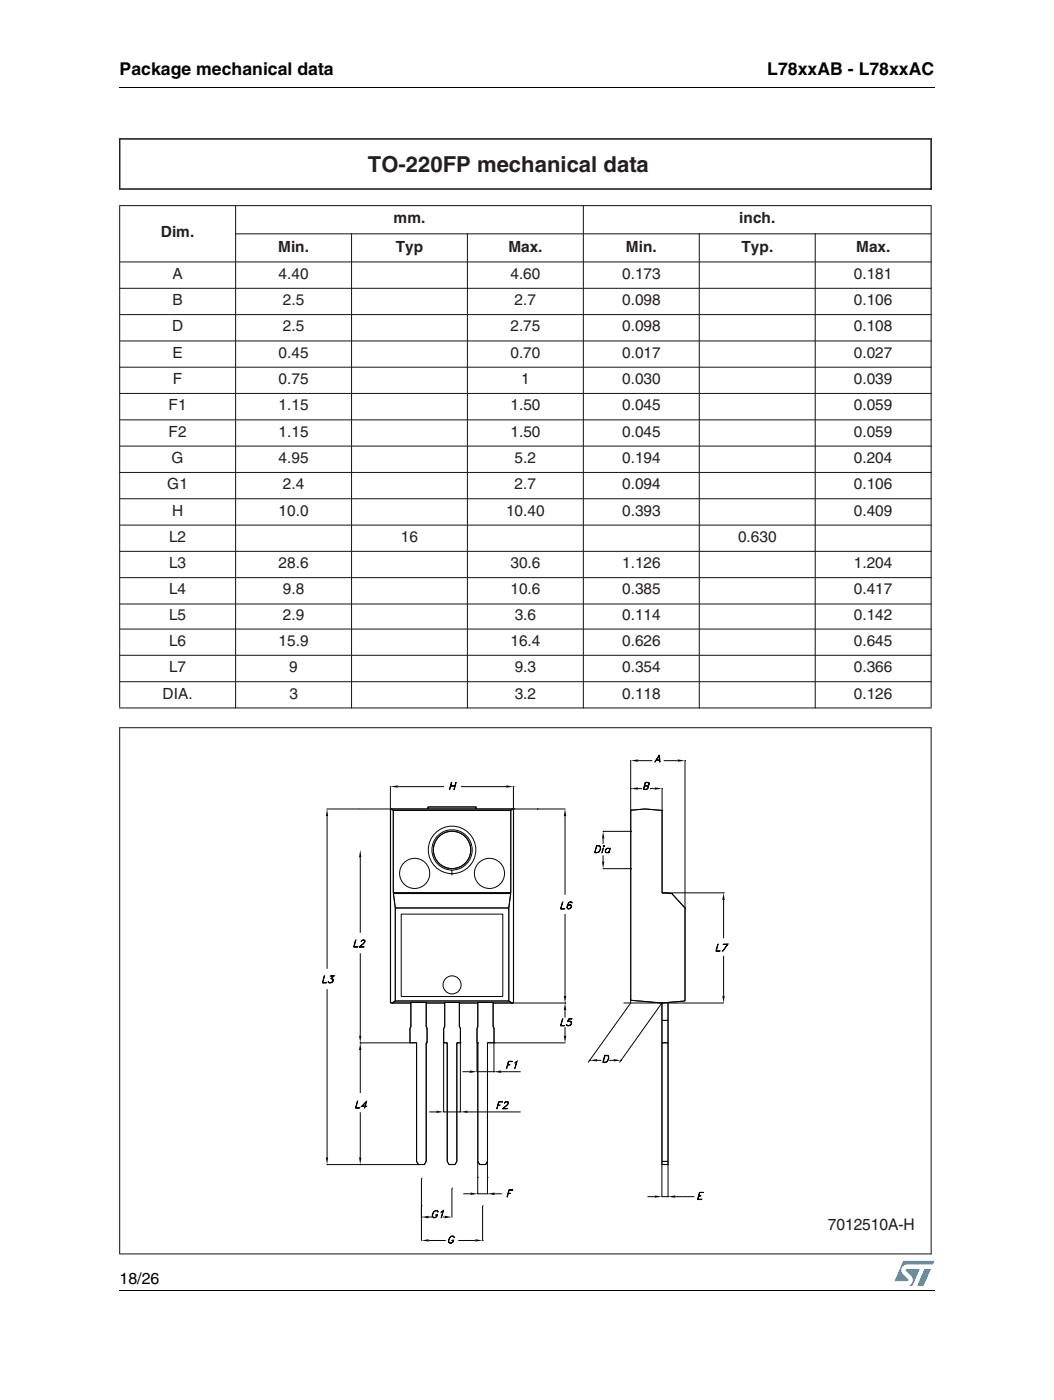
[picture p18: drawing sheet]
<svg xmlns="http://www.w3.org/2000/svg" width="210mm" height="279mm" viewBox="0 0 210 279" stroke-linecap="round" stroke-linejoin="round" font-family="sans-serif">
<defs><g id="words">
<text font-size="4.4" fill="#231f20" x="73.4" y="34.3">TO-220FP mechanical data</text>
<g font-size="3.5">
<text x="23.9" y="15">Package mechanical data</text>
<text x="153.1" y="15">L78xxAB - L78xxAC</text>
</g>
<text font-size="3.2" fill="#231f20" x="165.2" y="245.6">7012510A-H</text>
<text font-size="3.2" x="23.9" y="256.3">18/26</text>
<g font-size="3.1" fill="#231f20">
<text x="32.1" y="47.4">Dim.</text>
<text x="78.5" y="44.6">mm.</text>
<text x="147.5" y="44.6">inch.</text>
<text x="55.5" y="50.2">Min.</text>
<text x="79" y="50.2">Typ</text>
<text x="101.4" y="50.2">Max.</text>
<text x="124.9" y="50.2">Min.</text>
<text x="147.9" y="50.2">Typ.</text>
<text x="170.8" y="50.2">Max.</text>
<text x="34.4" y="55.6">A</text>
<text x="55.6" y="55.6">4.40</text>
<text x="101.8" y="55.6">4.60</text>
<text x="124.1" y="55.6">0.173</text>
<text x="170.3" y="55.6">0.181</text>
<text x="34.4" y="60.9">B</text>
<text x="56.4" y="60.9">2.5</text>
<text x="102.7" y="60.9">2.7</text>
<text x="124.1" y="60.9">0.098</text>
<text x="170.3" y="60.9">0.106</text>
<text x="34.3" y="66.1">D</text>
<text x="34.4" y="71.4">E</text>
<text x="55.6" y="71.4">0.45</text>
<text x="56.4" y="66.1">2.5</text>
<text x="101.8" y="71.4">0.70</text>
<text x="101.8" y="66.1">2.75</text>
<text x="124.1" y="71.4">0.017</text>
<text x="124.1" y="66.1">0.098</text>
<text x="170.4" y="66.1">0.108</text>
<text x="170.4" y="71.4">0.027</text>
<text x="34.5" y="76.6">F</text>
<text x="55.6" y="76.6">0.75</text>
<text x="104" y="76.6">1</text>
<text x="124.1" y="76.6">0.030</text>
<text x="170.3" y="76.6">0.039</text>
<text x="33.6" y="81.9">F1</text>
<text x="55.6" y="81.9">1.15</text>
<text x="101.8" y="81.9">1.50</text>
<text x="124.1" y="81.9">0.045</text>
<text x="170.4" y="81.9">0.059</text>
<text x="33.6" y="87.1">F2</text>
<text x="55.6" y="87.1">1.15</text>
<text x="101.8" y="87.1">1.50</text>
<text x="124.1" y="87.1">0.045</text>
<text x="170.4" y="87.1">0.059</text>
<text x="34.2" y="92.4">G</text>
<text x="55.6" y="92.4">4.95</text>
<text x="102.7" y="92.4">5.2</text>
<text x="124.1" y="92.4">0.194</text>
<text x="170.3" y="92.4">0.204</text>
<text x="33.4" y="97.7">G1</text>
<text x="56.4" y="97.7">2.4</text>
<text x="102.7" y="97.7">2.7</text>
<text x="124.1" y="97.7">0.094</text>
<text x="170.3" y="97.7">0.106</text>
<text x="34.3" y="102.9">H</text>
<text x="55.6" y="102.9">10.0</text>
<text x="100.9" y="102.9">10.40</text>
<text x="124.1" y="102.9">0.393</text>
<text x="170.4" y="102.9">0.409</text>
<text x="33.7" y="108.2">L2</text>
<text x="33.7" y="113.4">L3</text>
<text x="55.6" y="113.4">28.6</text>
<text x="80" y="108.2">16</text>
<text x="101.8" y="113.4">30.6</text>
<text x="124.1" y="113.4">1.126</text>
<text x="147.2" y="108.2">0.630</text>
<text x="170.3" y="113.4">1.204</text>
<text x="33.7" y="118.6">L4</text>
<text x="56.4" y="118.6">9.8</text>
<text x="101.8" y="118.6">10.6</text>
<text x="124.1" y="118.6">0.385</text>
<text x="170.4" y="118.6">0.417</text>
<text x="33.7" y="123.8">L5</text>
<text x="56.4" y="123.8">2.9</text>
<text x="102.7" y="123.8">3.6</text>
<text x="124.1" y="123.8">0.114</text>
<text x="170.3" y="123.8">0.142</text>
<text x="33.7" y="128.9">L6</text>
<text x="55.6" y="128.9">15.9</text>
<text x="101.8" y="128.9">16.4</text>
<text x="124.1" y="128.9">0.626</text>
<text x="170.3" y="128.9">0.645</text>
<text x="33.7" y="134.1">L7</text>
<text x="57.7" y="134.1">9</text>
<text x="102.7" y="134.1">9.3</text>
<text x="124.1" y="134.1">0.354</text>
<text x="170.4" y="134.1">0.366</text>
<text x="32.4" y="139.4">DIA.</text>
<text x="57.7" y="139.4">3</text>
<text x="102.7" y="139.4">3.2</text>
<text x="124.1" y="139.4">0.118</text>
<text x="170.4" y="139.4">0.126</text>
</g>
</g></defs>
<g fill="#009ad9">
<path d="M184.4 253.3h1.3l-1.4 3.3h-1.3z"/>
<path d="M180.2 251.6h6.2l-.3 .8h-5.2a1.13 1.13 0 0 0-1 .7 1.13 1.13 0 0 0 .3 1.2l1 1-.1 .3-2.6 .1z"/>
<path d="M180.8 253.3h2.7l-1.5 3.3-.6-.1a1.18 1.18 0 0 0 .4-1.8l-1.1-1.1z"/>
</g>
<path d="M23.8 17.4l.1 .2zM23.8 257.4l.1 .2z" fill="#000"/>
<path d="M23.9 17.5h162.6M23.9 257.5h162.6" fill="none" stroke="#000" stroke-width=".2"/>
<g fill="#fff">
<path d="M23.9 27.3h162.5v223.3h-162.5z"/>
<path d="M23.9 145.2h161.8v105h-161.8z"/>
</g>
<path d="M23.9 145.2h162M23.9 145.1v105.1M185.7 145.2v105.2M23.8 250.2h161.9" fill="none" stroke="#231f20" stroke-width=".21"/>
<g fill="#fff">
<path d="M23.9 33.9l161.9 .1z"/>
<path d="M185.7 34l.1 108.7z"/>
<path d="M23.8 142.6l161.9 .1z"/>
<path d="M23.8 33.9l.1 108.8z"/>
</g>
<g fill="none" stroke="#231f20" stroke-width=".21">
<path d="M23.8 41h162.1M23.8 52.3h162.1M23.8 57.5h162.1M23.9 41.1v100.1M46.9 46.7h139M47 40.9v100.5M70.1 46.5v94.9M93.2 46.5v94.9M116.4 40.9v100.5M139.5 46.5v94.9M162.6 46.5v94.9M185.7 41.1v100.1"/>
<path d="M23.8 62.8h162.1M23.8 68h162.1M23.8 73.3h162.1M23.8 78.5h162.1M23.8 83.8h162.1M23.8 89h162.1M23.8 94.3h162.1M23.8 99.5h162.1M23.8 104.8h162.1M23.8 110h162.1M23.8 115.3h162.1M23.8 120.5h162.1"/>
<path d="M23.8 125.5h162.1M23.8 130.8h162.1M23.8 136h162.1M23.8 141.3h162.1"/>
</g>
<path d="M23.8 37.7h161.9M23.9 27.7h162M23.9 27.6v10.1M185.7 27.7v10.2" fill="none" stroke="#231f20" stroke-width=".32"/>
<g fill="#fff">
<path d="M27.4 148.8h154.8v101h-154.8z"/>
<path d="M64.3 150.5h81v97.6h-81z"/>
</g>
<g fill="none" stroke="#040506" stroke-width=".2">
<path d="M77.9 156.9v43.3h4M79.4 157h9.2M89.9 156.9h.8M89.9 156.8h.9M90 156.1l-.4 1.5zM90.9 156.1l-.4 1.5zM102.4 156.9v43.3h-4M77.9 161.5h24.5l-.5 .2h-23.4zM78.5 161.7v16.5M78.5 178.2h23.4M78.5 178.3h23.3M78.5 178.2l.4 3"/>
<path d="M85.4 161.5v-.4h9.6v.4M90.2 165.6a4 4 0 0 0-4 4 4 4 0 0 0 4 4l-.1 1.1M90.2 165.6a4 4 0 0 1 4 4 4 4 0 0 1-4 4M101.9 161.7v16.5M101.9 178.2l-.4 3M125.8 173.4h.1M125.8 165.9h.1M132.1 178.2h.1M132.1 178.2v-16.5l-3.4-.2-2.9 .2v37.9l6.2 .6M132.1 178.2l1.9 .1M134 178.3h.1M134 178.3l2.6 2.9v18.6l-4.6 .4"/>
<path d="M78.9 181.2h22.6M78.9 181.2v18.6l-.7 .4M80 182.4h20.3v16.5h-20.3zM101.5 181.2v18.6l.6 .4M81.9 204.9v-4.8h3.1v4.8M82 204.9l-.2 .3v2.9h1.3v23.7l.4 .6h1.1l.4-.6v-23.7h.2v-2.9M85 200.2h3.7M85 204.9l.2 .3M88.5 205.2v2.9h.7v23.7l.4 .6h1.2l.3-.6v-23.7h.7v-2.9M91.6 204.9v-4.8h-2.9v4.8l-.2 .3M91.6 204.9l.2 .3M98.4 204.9l.1 .3v2.9h-1.3v23.7l-.3 .6h-1.2l-.4-.6v-23.7h-.1v-2.9l.1-.3v-4.8h3.1v4.8"/>
<path d="M101.4 213.9h2.5M132 208.1h1.3M132 203.7h1.3M133.3 200.1v32.3h-1.3v-32.2M94.7 221.9h9.2M132 231.8h1.3M136.1 238.8h2.4"/>
<circle cx="82.7" cy="174.3" r="3"/>
<circle cx="90.2" cy="169.6" r="3.7"/>
<circle cx="90.2" cy="169.6" r="4.7"/>
<circle cx="97.6" cy="174.3" r="3"/>
<circle cx="90.2" cy="196.6" r="1.8"/>
</g>
<g fill="#040506">
<path d="M77.9 157l1.5-.3v.5z"/>
<path d="M101 156.7l1.4 .3-1.4 .2z"/>
</g>
<path d="M91.9 157h9.1M102.4 157h.1M125.8 151.7v5.6M127.3 151.8h2.8M136.6 151.7v29.5M77.9 161.5h.1M102.4 161.5h.1" fill="none" stroke="#040506" stroke-width=".2"/>
<g fill="#040506">
<path d="M125.8 151.8l1.5-.2v.4z"/>
<path d="M135.2 151.6l1.4 .2-1.4 .2z"/>
</g>
<path d="M125.8 157.4h.1M125.8 157.3v4.4M127.3 157.4h.7M132.1 157.3v4.4M136.6 151.8h.1M136.6 181.2h.1" fill="none" stroke="#040506" stroke-width=".2"/>
<g fill="#040506">
<path d="M125.8 157.4l1.5-.3v.5z"/>
<path d="M130.6 157.1l1.5 .3-1.5 .2z"/>
</g>
<g fill="none" stroke="#040506" stroke-width=".2">
<path d="M128.6 156.8l.7 .1v.4l-.4 .3h-.6l.4-1.5 .8 .2-.1 .4-.3 .2M129.1 156.8a.42 .42 0 0 0 .3-.5l-.6-.1-.4 1.3h.5a.42 .42 0 0 0 .4-.5l-.7-.1M129.7 157.4h.9M130.8 151.7h.8M130.9 151.7h.7M131.5 150.7l.2 1.4-.2-1.3-.9 1.3zM132.1 157.4h.1M132.4 151.8h2.8M125.8 161.7h.1M132.1 161.7h.1M92.2 213.9h1.5M95.2 208.2v5.8"/>
<path d="M95.2 213.9h3.3M98.5 208.2v5.8M100 213.9h1.4"/>
</g>
<g fill="#040506">
<path d="M93.7 213.6l1.5 .3-1.5 .2z"/>
<path d="M98.5 213.9l1.5-.3v.5z"/>
</g>
<path d="M88.5 208.2v13.8M91.8 208.2v13.8M95.2 208.1h.1M98.5 208.1h.1M98.5 213.9h.1M85.6 221.9h1.5M88.5 221.9h3.3M93.3 221.9h1.4" fill="none" stroke="#040506" stroke-width=".2"/>
<g fill="#040506">
<path d="M87.1 221.7l1.4 .2-1.4 .2z"/>
<path d="M91.8 221.9l1.5-.2v.4z"/>
</g>
<g fill="none" stroke="#040506" stroke-width=".2">
<path d="M88.5 208.1h.1M91.8 208.1h.1M99.5 219.9h.8h-.8l-.4 1.4zM101.3 212.5l.4 .1h-.4M101.4 211.8h.8l-.8 .1-.4 1.3zM102.7 212l.4-.2-.4 1.4 .3-1.3zM91.8 221.9h.1M99.3 220.5h.5l-.5 .1M100.3 221.2h.9l-1 .1 .9-.7 .3-.5-.1-.1-.4-.1-.3 .3a.47 .47 0 0 1 .4-.3 .47 .47 0 0 1 .4 .2l-.3 .5-.8 .7M129.2 238.8h1.4M132 232.4v6.5M132 238.8h1.3"/>
<path d="M133.3 232.4v6.5M134.7 238.8h1.4"/>
</g>
<g fill="#040506">
<path d="M130.6 238.6l1.4 .2-1.4 .2z"/>
<path d="M133.3 238.8l1.4-.2v.4z"/>
</g>
<path d="M117.6 211.5v.1M119.1 211.6h.8M123.9 211.5v.1M125.8 200.2l-8.5 11.8M132 200.2l-8.4 11.8M132 232.4h.1M133.3 232.4h.1M133.3 238.8h.1M139.4 238.6l.4 .1h-.4M139.5 238h.9h-.8l-.4 1.3 .8 .1h-.9z" fill="none" stroke="#040506" stroke-width=".2"/>
<g fill="#040506">
<path d="M117.6 211.6l1.5-.2v.4z"/>
<path d="M122.4 211.4l1.5 .2-1.5 .2z"/>
</g>
<path d="M117.6 211.6h.1M120.6 210.6h.5a.78 .78 0 0 1 .3 .9 .78 .78 0 0 1-.7 .5h-.5zM120.7 210.7h.6a.89 .89 0 0 1-1 1.3zM121.5 211.6h.9M123.9 211.6h.1M124.4 200.2h7.6M132 200.2h.1M92.4 238.2h1.5M95.3 231.8v6.5M95.3 238.2h1.9M97.2 231.8v6.5M98.7 238.2h1.4" fill="none" stroke="#040506" stroke-width=".2"/>
<g fill="#040506">
<path d="M93.9 238l1.4 .2-1.4 .3z"/>
<path d="M97.2 238.2l1.5-.2v.5z"/>
</g>
<path d="M84.1 235.2v7.8M90.1 237.2v5.8M95.3 235h.1M97.2 235h.1M97.2 238.2h.1M88.4 242.9h.3" fill="none" stroke="#040506" stroke-width=".2"/>
<g fill="#040506">
<path d="M88.7 242.6l1.4 .3-1.4 .2z"/>
<path d="M84.1 242.9l1.4-.3v.5z"/>
</g>
<path d="M84.1 235.2h.1M90.1 237.1h.1M84.1 242.9h.1M84.1 240.7v6.9M85.5 247.6h3.4M96.3 240.7v6.9" fill="none" stroke="#040506" stroke-width=".2"/>
<g fill="#040506">
<path d="M84.1 247.6l1.4-.3v.5z"/>
<path d="M94.8 247.3l1.5 .3-1.5 .2z"/>
</g>
<g fill="none" stroke="#040506" stroke-width=".2">
<path d="M132.1 178.2h12.3M144.3 190.7v8M132.1 200.2h12.3M101.4 238.1l.4 .1h-.4M101.5 237.5h.8h-.7l-.5 1.4zM84.1 240.6h.1M85.5 242.9h.7M86.6 241.8l.6-.2 .2 .3a.54 .54 0 0 0-.6-.3 .54 .54 0 0 0-.4 .5l-.1 .6a.47 .47 0 0 0 .5 .3 .47 .47 0 0 0 .4-.5h-.3l.4-.1a.53 .53 0 0 1-.5 .6 .53 .53 0 0 1-.6-.5zM88.1 241.8l.4-.2-.5 1.4 .4-1.3zM89.8 246.9l.6-.2 .3 .3a.52 .52 0 0 0-.6-.3 .52 .52 0 0 0-.5 .5l-.1 .4 .1 .4a.51 .51 0 0 0 .8-.4h-.3l.4-.1a.53 .53 0 0 1-.5 .6 .53 .53 0 0 1-.5-.5zM91.4 247.6h3.4M96.3 240.6h.1"/>
<path d="M96.3 247.6h.1"/>
</g>
<g fill="#040506">
<path d="M144.1 198.7h.5l-.3 1.5z"/>
<path d="M144.3 178.2l.3 1.4h-.5z"/>
</g>
<path d="M71.8 161.5h6.1M71.9 171.1v15.1M77.9 161.5h.1M132.1 178.2h.1M144.3 178.2h.1M144.3 179.6v7.7M143.2 188.4l-.3 1.4h.7h-.8zM145.2 188.4l-1.1 1.4 1.1-1.4h-.9l.9 .1M71.8 208.1h10M132 200.2h.1" fill="none" stroke="#040506" stroke-width=".2"/>
<g fill="#040506">
<path d="M71.9 169.6l.2 1.5h-.5z"/>
<path d="M71.6 206.7h.5l-.2 1.4z"/>
</g>
<path d="M65.1 161.5h6.7M65.2 162.9v30.4M71.9 208.1h.1M81.8 208.1h.1M65.1 232.4h6.7" fill="none" stroke="#040506" stroke-width=".2"/>
<g fill="#040506">
<path d="M65.2 161.5l.3 1.4h-.5z"/>
<path d="M65 231h.5l-.3 1.4z"/>
</g>
<path d="M107.2 161.5h5.6M112.7 162.9v15.7M102.2 200.2h10.6M65.2 232.4h.1M71.9 232.4h.1" fill="none" stroke="#040506" stroke-width=".2"/>
<g fill="#040506">
<path d="M112.7 161.5l.3 1.4h-.5z"/>
<path d="M112.5 198.7h.5l-.3 1.5z"/>
</g>
<g fill="none" stroke="#040506" stroke-width=".2">
<path d="M102.4 161.5h.1M102.5 161.5h4.8M107.2 161.5h.1M112.2 180l-.3 1.4h.7h-.8zM112.7 182.4v16.3M113.1 181.1l.3 .3 .5-.3M113.2 180.8a.45 .45 0 0 1 .7-.1l.1 .1M113.5 180.1h.6M113.5 180.6l-.3 .3M113.6 180.1l-.2 .1a.82 .82 0 0 0 0 1.2M113.8 180.6l.1 .3-.4 .5M114 180.1l.2 .1-.1-.1a.57 .57 0 0 0-.7 .1 .78 .78 0 0 0 0 1.2 .47 .47 0 0 0 .6-.3 .47 .47 0 0 0-.4-.6l-.3 .2"/>
<path d="M71.8 208.1h.1M71.9 209.6v8.5M102.1 200.2h.1M112.7 200.2h.1M71.8 232.4h11.6"/>
</g>
<g fill="#040506">
<path d="M71.9 208.1l.2 1.5h-.5z"/>
<path d="M71.6 231h.5l-.2 1.4z"/>
</g>
<g fill="none" stroke="#040506" stroke-width=".2">
<path d="M120.2 173.4h5.6M120.2 165.9h5.6M120.3 170.7v1.2M64.7 194.7l-.3 1.4 .7 .1h-.8zM65.2 197.4v33.6M65.5 196l.2 .1M66 195.3l.4 .1a.53 .53 0 0 1-.2 .7 .53 .53 0 0 1-.7-.2 .41 .41 0 0 0 .7 .1l.2-.2M66.2 195.4l.2 .1v.3l-.4 .3M66.6 194.8l-.7-.1h.8l-.7 .7M66.6 194.7l-.6 .7h.4v.2M70.9 187.6l-.3 1.3 .8 .1h-.9zM71.7 188.9l.9 .1h-.9l1.1-1.1-.2-.3h-.2l-.4 .3 .1-.2 .3-.1h.4v.3l-.1 .2-1 .9"/>
<path d="M71.9 190.2v16.5M71.3 219.7l-.3 1.4 .7 .1h-.8zM71.9 208.1h.1M71.9 232.4h.1M71.9 222v9M72.2 220.8h.9h-1l1.1-1.1-.4 1.5 .2-1.3-.8 .9M83.5 232.4h.1"/>
</g>
<g fill="#040506">
<path d="M120.1 171.9h.5l-.3 1.5z"/>
<path d="M120.3 165.9l.3 1.5h-.5z"/>
</g>
<g fill="none" stroke="#040506" stroke-width=".2">
<path d="M78.5 161.7h23.4v16.5h-23.4zM78.5 178.3l.4 2.9M85.4 161.4v-.4h9.6v.4M101.9 178.3l-.4 2.9M119 168.8h.5a.85 .85 0 0 1 .1 1 .85 .85 0 0 1-1 .4zM119 168.8h.5a.78 .78 0 0 1 .1 1 .78 .78 0 0 1-.9 .3zM120.3 165.9h.1M120.3 169.3l-.2 .9zM120.3 167.4v1M120.3 168.8h.2l.1 .1-.2 .1zM120.4 168.8l.1 .1zM120.9 169.4l.3-.1 .4 .1a.48 .48 0 0 0-.6 0 .48 .48 0 0 0 0 .7l.5-.1a.43 .43 0 0 1-.7 .1 .43 .43 0 0 1 .1-.7z"/>
<path d="M121.7 169.3l-.3 .9zM125.8 173.4h.1M125.8 165.9h.1M78.9 181.2h22.6v18.6h-22.6zM125.8 199.6l6.3 .6M78.2 200.2l.7-.4h22.6l.7 .4M82 200.1h3v4.8l.2 .3v2.9h-.2v23.7l-.3 .6h-1.2l-.4-.6v-23.7h-1.3v-2.9l.2-.3zM82 200.2h-4.1v-38.8h24.5v38.8h-4M85 200.2h3.7M88.7 200.1h2.9v4.8l.2 .3v2.9h-.7v23.7l-.3 .6h-1.2l-.4-.6v-23.7h-.7v-2.9l.2-.3zM95.3 200.1h3.1v4.8l.2 .3v2.9h-1.3v23.7l-.4 .6h-1.2l-.4-.6v-23.7h-.1v-2.9l.1-.3zM95.3 208.1h.1"/>
<path d="M95.3 200.2h-3.7M98.6 208.1h14.2M112.6 200.2h.1M112.7 205v1.7M132.1 200.2l4.6-.4v-18.6l-2.7-2.9-1.9-.1v-16.5l-3.4-.3-2.9 .3v38.5M132.1 200.2v32.2h1.2v-32.2M132.1 208.1h1.2M132.1 203.6h1.2M132.1 231.8h1.2"/>
<circle cx="90.2" cy="169.6" r="3.7"/>
</g>
<g fill="#040506">
<path d="M112.5 206.7h.5l-.3 1.4z"/>
<path d="M112.7 200.2l.3 1.4h-.5z"/>
</g>
<path d="M98.5 208.1h.1M112.2 203.3l-.3 1.4h.7h-.8zM112.7 200.2h.1M112.7 201.6v1.5M113 204.5l.2 .2M113.8 203.8a.4 .4 0 0 1 0 .7l-.3 .2M114 204.1l-.3-.3-.5 .1 .2-.6h.7l-.6 .1-.2 .4a.47 .47 0 0 1 .7 .2 .47 .47 0 0 1-.3 .7h-.4l-.3-.2 .1 .1a.62 .62 0 0 0 .8-.2" fill="none" stroke="#040506" stroke-width=".2"/>
<use href="#words"/>
</svg>
